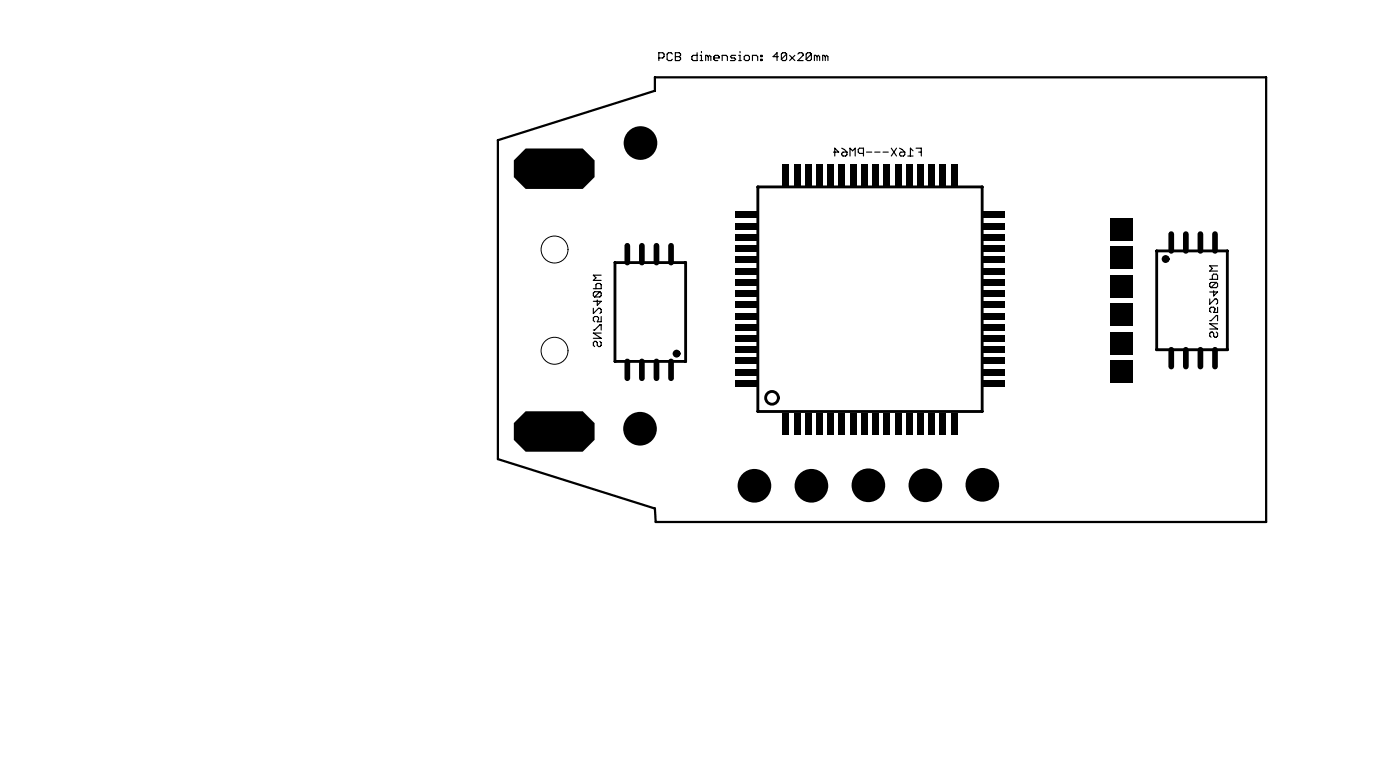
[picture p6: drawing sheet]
<svg xmlns="http://www.w3.org/2000/svg" width="62mm" height="34mm" viewBox="0 0 62 34" stroke-linecap="round" stroke-linejoin="round" font-family="sans-serif">
<g fill="none" stroke="#000" stroke-width=".05">
<path d="M26.5 12.9h.3l-.1-.3-.1 .1v.2M26.5 13.7v.3l.2-.3v.3M26.5 14.7l.2-.2 .1 .2M26.6 13.4v.2l.2-.2h-.3M26.7 15.2l.1 .2h-.1l-.2-.2v.2M26.7 13l.1 .2h-.3M26.7 13h-.2v.2M26.7 13l-.2 .2M26.8 14.1v.2h-.2l.1-.1-.2-.1v.2M26.8 14.8h-.3l.3 .3h-.3M26.8 12.3h-.3l.1 .1-.1 .1h.3M29.4 2.6l.2-.1-.1-.2h-.1v.4"/>
<path d="M30 2.4h-.3v.2h.3M30.1 2.3l.2 .1v.3h-.2zM30.1 2.5h.2M31.1 2.3v.4h-.2l-.1-.2h.3M31.2 2.7h.1M31.2 2.5l.1 .2M31.3 2.3h.1M31.6 2.5h-.1v.2M31.6 2.5v.2M31.6 2.5h.1v.2M31.8 2.6h.3l-.1-.1h-.2v.1l.2 .1M32.2 2.7v-.2h.2v.2"/>
<path d="M32.8 2.5h-.2l.2 .1-.2 .1M32.9 2.7h.1M32.9 2.5l.1 .2M33 2.3h.1M33.2 2.5h.2v.1l-.2 .1zM33.5 2.7v-.2h.3v.2M33.9 2.6l.1 .1zM33.9 2.5h.1zM34.7 2.5h-.2l.1-.2v.4M35.1 2.4h-.3v.2M35.1 2.4v.2h-.3M35.1 2.4l-.3 .2"/>
<path d="M35.2 2.5l.2 .2M35.4 2.5l-.2 .2M35.6 2.4h.2l-.2 .3h.2M36.2 2.4h-.3v.2M36.2 2.4v.2h-.3M36.2 2.4l-.3 .2M36.4 2.5h-.1v.2M36.4 2.5v.2M36.4 2.5h.1v.2M36.8 2.5h-.1v.2M36.8 2.5v.2M36.8 2.5h.1v.2"/>
<path d="M37.2 6.8h.2l-.2-.2v.3M37.5 6.6l.3 .2M37.6 6.8h.2v.1h-.2zM37.9 6.9v-.3l.1 .1 .1-.1v.3M38.5 6.8h-.2v-.2h.2v.3M38.6 6.8h.3M39 6.8h.2M39.4 6.8h.2M39.7 6.6l.3 .3M40 6.6l-.3 .3M40.1 6.6l.2 .2M40.2 6.8h.1v.1h-.1z"/>
<path d="M40.5 6.9h.2M40.7 6.7l-.1-.1v.3M40.8 6.6h.3v.3M41 6.8h.1M53.9 12.4h.4v-.1l-.2-.1-.1 .2M53.9 13.3v.2l.3-.2v.2M53.9 14.3l.3-.3 .1 .3M54.1 12.9v.3l.2-.2h-.4M54.2 14.8v.2l-.2-.2v.2M54.2 12.6v.2h-.2M54.2 12.6h-.2v.2M54.2 12.6l-.2 .2"/>
<path d="M54.3 13.7v.2h-.2v-.2h-.2l.1 .2M54.3 14.4h-.4l.4 .2h-.4M54.3 11.8h-.4l.1 .2-.1 .1h.4"/>
</g>
<path d="M22.2 6.2l7-2.2v-.6l27.2 .1v19.7h-27.2v-.6l-7-2.2z" fill="none" stroke="#000" stroke-width=".1"/>
<g fill="none" stroke="#000" stroke-width=".04">
<circle cx="24.7" cy="11.1" r=".6"/>
<circle cx="24.7" cy="15.6" r=".6"/>
</g>
<g fill="#000">
<path d="M23.4 6.6h2.6l.5 .5v.8l-.5 .5h-2.6l-.5-.5v-.8zM22.9 18.8l.5-.5h2.6l.5 .5v.8l-.5 .5h-2.6l-.5-.5zM32.8 16.9h.9v.3h-.9zM32.8 16.4h.9v.3h-.9zM32.8 15.9h.9v.3h-.9zM32.8 15.4h.9v.3h-.9zM32.8 14.9h.9v.3h-.9zM32.8 14.4h.9v.3h-.9zM32.8 13.9h.9v.3h-.9zM32.8 13.4h.9v.3h-.9zM32.8 12.9h.9v.3h-.9zM32.8 12.4h.9v.3h-.9z"/>
<path d="M32.8 11.9h.9v.3h-.9zM32.8 11.4h.9v.3h-.9zM32.8 10.9h.9v.3h-.9zM32.8 10.4h.9v.3h-.9zM32.8 9.9h.9v.3h-.9zM32.8 9.4h.9v.3h-.9zM34.9 18.4h.3v1h-.3zM34.9 7.3h.3v1h-.3zM35.4 18.4h.3v1h-.3zM35.4 7.3h.3v1h-.3zM35.9 18.4h.3v1h-.3zM35.9 7.3h.3v1h-.3z"/>
<path d="M36.4 18.4h.3v1h-.3zM36.4 7.3h.3v1h-.3zM36.9 18.4h.3v1h-.3zM36.9 7.3h.3v1h-.3zM37.4 18.4h.3v1h-.3zM37.4 7.3h.3v1h-.3zM37.9 18.4h.3v1h-.3zM37.9 7.3h.3v1h-.3zM38.4 18.4h.3v1h-.3zM38.4 7.3h.3v1h-.3zM38.9 18.4h.3v1h-.3zM38.9 7.3h.3v1h-.3z"/>
<path d="M39.4 18.4h.3v1h-.3zM39.4 7.3h.3v1h-.3zM39.9 18.4h.3v1h-.3zM39.9 7.3h.3v1h-.3zM40.4 18.4h.3v1h-.3zM40.4 7.3h.3v1h-.3zM40.9 18.4h.3v1h-.3zM40.9 7.3h.3v1h-.3zM41.4 18.4h.3v1h-.3zM41.4 7.3h.3v1h-.3zM41.9 18.4h.3v1h-.3zM41.9 7.3h.3v1h-.3z"/>
<path d="M42.4 18.4h.3v1h-.3zM42.4 7.3h.3v1h-.3zM43.8 16.9h1v.3h-1zM43.8 16.4h1v.3h-1zM43.8 15.9h1v.3h-1zM43.8 15.4h1v.3h-1zM43.8 14.9h1v.3h-1zM43.8 14.4h1v.3h-1zM43.8 13.9h1v.3h-1zM43.8 13.4h1v.3h-1zM43.8 12.9h1v.3h-1zM43.8 12.4h1v.3h-1z"/>
<path d="M43.8 11.9h1v.3h-1zM43.8 11.4h1v.3h-1zM43.8 10.9h1v.3h-1zM43.8 10.4h1v.3h-1zM43.8 9.9h1v.3h-1zM43.8 9.4h1v.3h-1zM49.5 9.7h1v1h-1zM49.5 11h1v1h-1zM49.5 12.2h1v1.1h-1zM49.5 13.5h1v1h-1zM49.5 14.8h1v1h-1zM49.5 16.1h1v1h-1z"/>
<circle cx="28.5" cy="19.1" r=".75"/>
<circle cx="28.6" cy="6.4" r=".75"/>
<circle cx="33.6" cy="21.6" r=".75"/>
<circle cx="36.2" cy="21.6" r=".75"/>
<circle cx="38.7" cy="21.6" r=".75"/>
<circle cx="41.3" cy="21.6" r=".75"/>
<circle cx="43.8" cy="21.6" r=".75"/>
</g>
<g fill="none" stroke="#000" stroke-width=".13">
<path d="M27.4 11.7h3.2v4.4h-3.2zM33.8 8.3h10v10h-10zM51.6 11.2h3.1v4.4h-3.1z"/>
<circle cx="34.4" cy="17.7" r=".28"/>
</g>
<g fill="none" stroke="#000" stroke-width=".25">
<path d="M28 10.9v.8M28 16.1v.7M28.6 10.9v.8M28.6 16.1v.7M29.3 10.9v.8M29.3 16.1v.7M29.9 10.9v.8M29.9 16.1v.7M52.2 10.4v.8M52.2 15.6v.7M52.9 10.4v.8M52.9 15.6v.7"/>
<path d="M53.5 10.4v.8M53.5 15.6v.7M54.2 10.4v.8M54.2 15.6v.7"/>
<circle cx="30.2" cy="15.7" r=".05"/>
<circle cx="52" cy="11.5" r=".05"/>
</g>
</svg>
